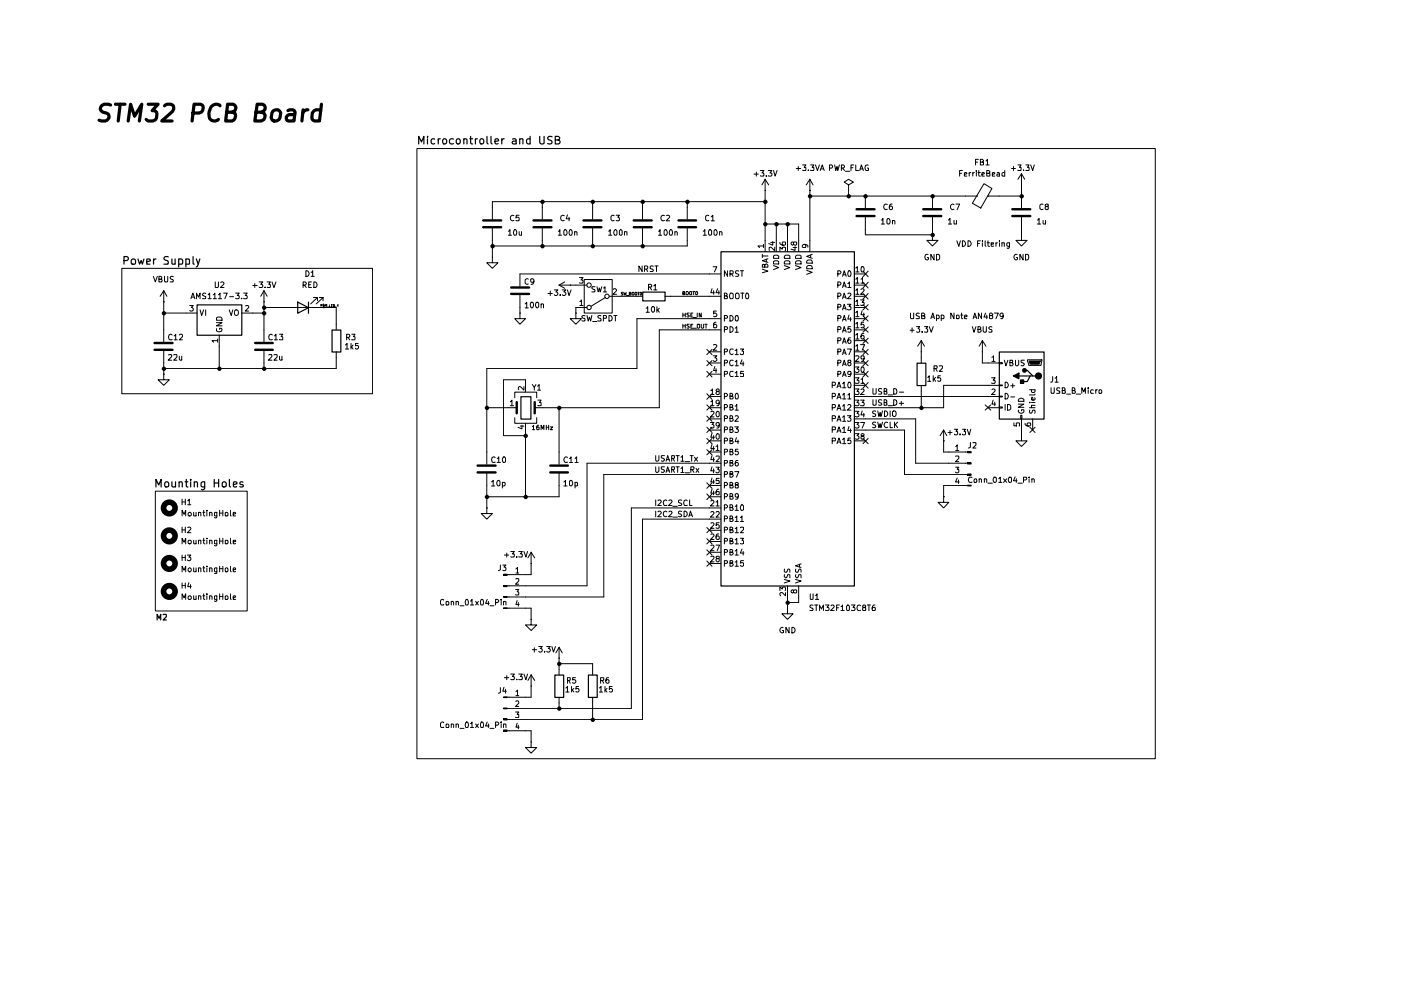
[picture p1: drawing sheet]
<svg xmlns="http://www.w3.org/2000/svg" width="297mm" height="210mm" viewBox="0 0 297 210" stroke-linecap="round" stroke-linejoin="round" font-family="sans-serif">
<g fill="none" stroke="#000" stroke-width=".21">
<path d="M88.4 31.5h156.5v129.4h-156.5zM159.9 36.9h.9M160.4 36.5v.8M161.2 36.2h.8l-.5 .5h.4l.1 .1-.1 .5h-.7M162.2 38v15.3M162.2 38l-.7 1.2M162.2 38l.8 1.2M162.5 37.3h.1M162.9 36.2h.8l-.5 .5 .5 .1v.4l-.2 .1h-.6M164 36.2l.3 1.1 .5-1.1M168.8 35.7h1M169.2 35.3v.9"/>
<path d="M170.2 35h.7l-.4 .5 .4 .1v.5h-.7M171.4 36.1v.1M171.7 38v15.3M171.7 38l-.8 1.2M171.7 38l.7 1.2M171.9 35h.7l-.4 .5 .4 .1v.5h-.7M172.9 35l.4 1.2 .4-1.2M173.9 36.2l.4-1.2 .5 1.2M174.1 35.8h.5M175.9 35.6h.5v-.5l-.5-.1v1.2M177 35l.2 1.2 .3-.9 .1 .9 .4-1.2M178.4 35.6h.4l.3-.4-.3-.2h-.4v1.2"/>
<path d="M178.6 35.6l.5 .6M179.2 36.3h1M179.9 39.2l1-.6-1-.6-.9 .6 .9 .6v1.2M180.4 35.6h.4M181 35h-.6v1.2M181.4 35v1.2h.6M182.3 36.2l.3-1.2 .4 1.2M182.4 35.8h.6M184.1 35.1l-.1-.1a.66 .66 0 0 0-.6 .4 .66 .66 0 0 0 .2 .8l.5-.1v-.5h-.2M203.5 36.7h.4M204 36.2h-.5v1.1M204.5 37l.5-.2v-.1h-.5v.6h.5"/>
<path d="M205.5 36.6v.7M205.8 36.6l-.3 .2M206.2 36.6v.7M206.6 36.6l-.4 .2M206.8 34.4h.5M207 36.2v.1M207 36.6v.7M207.3 36.6h.6M207.4 33.8h-.6v1.2M207.5 36.2v1l.1 .1h.3M207.9 34.4l.5-.1 .1-.3-.2-.2h-.4v1.2h.5l.1-.5-.2-.1M208.2 37l.5-.2v-.1h-.5v.6h.5"/>
<path d="M208.6 38.9l1.7 1.1-2.4 4.1-1.7-1zM209 34.1l.4-.3v1.2M209 35h.7M209.2 36.7h.6l.1-.3-.3-.2h-.4v1.1h.6l.1-.5-.3-.1M210.4 37l.5-.2v-.1h-.5v.6h.5M211.4 36.7l.4-.1 .1 .1v.6h-.5l-.1-.2 .2-.2 .4-.1M213 36.2v1.1h-.5l-.1-.5a.36 .36 0 0 1 .6-.1M214.5 35.7h.8M214.9 35.3v.9M215.8 35h.7l-.3 .5 .3 .1v.5h-.7M216.6 39.2h.1M216.6 36.8l-.8 1.2"/>
<path d="M216.6 36.8v7.3M216.6 36.8l.7 1.2M217 36.1v.1M217.5 35h.7l-.4 .5 .4 .1v.5h-.7M218.5 35l.4 1.2 .4-1.2M25.8 56.9h53.2v26.6h-53.2zM32.5 58.6l.4 1.2 .5-1.2M33.7 59.2l.6-.1v-.3l-.2-.2h-.4v1.2h.6l.1-.4-.3-.2M34.9 58.6l.1 1.2h.5l.1-.2v-1M36.7 58.7l-.4-.1-.2 .2 .1 .3 .5 .2v.5h-.6M45.6 59.8l.1 1.2h.4l.2-.2v-1M46.8 59.9l.4-.1 .3 .3-.8 .9h.8"/>
<path d="M54.9 59.8h.8l-.4 .5 .4 .2v.3l-.2 .2-.6-.1M56.6 59.8h.7l-.3 .5 .3 .1v.5h-.7M57.7 59.8l.4 1.2 .4-1.2M64.9 57.4a.66 .66 0 0 1 .6 .4 .66 .66 0 0 1-.2 .8h-.4zM66 57.7l.3-.3v1.2M66 58.6h.6M66 59.8h-.6v1.2h.6M66.5 59.8a.66 .66 0 0 1 .7 .4 .66 .66 0 0 1-.2 .8h-.5zM104.4 54.5v1.2h1.2l-1.2 1.2-1.2-1.2h1.2M104.4 54.5h.1M104.4 48.4v6.1M107.8 49l.3-.3v1.2"/>
<path d="M107.8 49.9h.7M109 45.7a.55 .55 0 0 0-.8 .5 .55 .55 0 0 0 .8 .5M109.1 48.7a.75 .75 0 0 1 .3 1.2h-.3l-.2-.5 .1-.5zM110.1 49.1l.1 .8 .4-.1M110.1 45.6h-.6l-.1 .6 .2-.1h.3l.2 .1v.5h-.7M110.6 49.1v.8M112 59.2a.45 .45 0 0 0-.7 .2v.6a.45 .45 0 0 0 .7 .2M113.2 59.6l-.3 .3-.4-.2v-.5l.4-.1a.73 .73 0 0 1 0 1.2h-.3M115 42.8v3.7M115 48.4v3.8M118.4 49h.1l.2-.3v1.2M118.4 49.9h.6"/>
<path d="M119.6 45.7l-.2-.1a.6 .6 0 0 0-.5 .6 .6 .6 0 0 0 .5 .6l.2-.1M119.7 59.8l-1.2 .7M119.8 48.7a.71 .71 0 0 1 .3 1.2h-.4l-.2-.2v-.8zM120.3 45.6l-.2 .8h.7M120.6 46.1v.7M120.9 48.7a.75 .75 0 0 1 .3 1.2h-.4l-.2-.5 .1-.5zM121.8 49.2l.4-.1 .1 .2v.6M121.8 49.1v.8M122.9 58.8h.7l-.4 .6h.3l.1 .1-.1 .5-.6-.1M123.9 59.3h5.9v7.1h-5.9zM125.6 42.8v3.7M125.6 48.4v3.8"/>
<path d="M129 49l.4-.3v1.2M129 49.9h.7M130.2 45.7l-.3-.1-.4 .3v.7l.4 .2 .3-.1M130.3 48.8l.3-.1 .2 .2v.8l-.2 .2h-.3l-.2-.5zM130.6 45.6h.7l-.3 .5 .3 .1v.5h-.7M131.6 48.7l.3 .2v.8l-.2 .2-.4-.2v-.8zM132.4 49.2h.5v.7M132.4 49.1v.8M136.1 56.4v1.2l-.6-1.2v1.2M136.2 42.8v3.7M136.2 48.4v3.8M136.7 57.1h.5l.1-.2v-.3l-.1-.2h-.5v1.2"/>
<path d="M137 57.1l.3 .5M138.5 56.5l-.5-.1-.2 .2v.3l.7 .3-.2 .4h-.5M138.9 56.4h.6M139.2 56.4v1.2M139.6 49h.2l.2-.3v1.2M139.6 49.9h.7M140.9 45.7l-.3-.1a.6 .6 0 0 0-.5 .6 .6 .6 0 0 0 .5 .6l.3-.1M141.1 48.7a.71 .71 0 0 1 .2 1.2h-.3l-.2-.2v-.8zM141.3 45.7l.4-.1 .3 .4-.8 .8h.8M142.2 48.7a.75 .75 0 0 1 .2 1.2h-.3l-.2-.5 .1-.5zM143.1 49.2l.3-.1 .2 .2v.6M143.1 49.1v.8"/>
<path d="M145.7 42.8v3.7M145.7 48.4v3.8h-41.3M149.1 49l.3-.3v1.2M149.1 49.9h.7M150.3 45.7a.45 .45 0 0 0-.7 .2v.7a.45 .45 0 0 0 .7 .1M150.4 48.8l.2-.1 .3 .2v.8l-.2 .2h-.3l-.2-.5zM150.8 46l.3-.4v1.2M150.8 46.8h.7M151.2 56.6h.8l-.5 1.1M151.6 48.7a.71 .71 0 0 1 .3 1.2h-.3l-.2-.2v-.8zM152.6 49.2l.3-.1 .2 .2v.6M152.6 49.1v.8"/>
<path d="M152.8 58.1h-42.6v2.6M154.3 57.4v1.2l-.7-1.2v1.2M154.8 58.1h.5l.1-.2v-.3l-.1-.2h-.5v1.2M155.1 58.1l.3 .5M156.6 57.5l-.5-.1-.1 .2v.3l.6 .4-.1 .3h-.5M157 57.4h.6M157.3 57.4v1.2M161.6 57.1l1.2 .4-1.2 .3M161.6 53.9v.7M161.6 54.3h1.2M161.9 52.2h-1.2l.3 .3M161.9 51.8v.7"/>
<path d="M162.1 56.3l.3-.3 .4 .2v.4h-1.2v-.5h.5v.5M162.2 40.4h.1M162.2 47.5h7.1v5.8M162.2 42.8h-57.8v3.7M162.5 54.9v.6M162.8 54.9l-1.2 .4 1.2 .3M163.4 51.4h.9M163.8 51.2v.8l-.8-.4M164 56.3l1.1 .4-1.1 .4M164 55.5l.3-.2h.5l.3 .2v.5h-1.1zM164 54.3l.3-.2h.5l.3 .2v.5h-1.1zM164.3 52.4v.8l-.9-.8-.3 .1 .1 .6"/>
<path d="M164.6 47.5v5.8M165.4 53.2v-.8l.5 .4v-.3h.6v.7M165.4 51.4l.1 .4 .9 .2 .1-.2v-.5l-.6 .1v.4l.1 .2M166.3 56.3l1.2 .4-1.2 .4M166.4 55.5l.2-.2h.6l.3 .2v.5h-1.2zM166.5 54.2l.7-.1 .3 .2v.5h-1.2zM167 47.5v5.8M168.1 52.5h.8M168.2 51.5l.2-.2 .5 .1v.4l-.2 .2h-.2l-.3-.3-.1-.4-.4 .2v.2l.3 .3 .2-.3M168.6 52.3v.8l-.9-.3M168.7 56.3l1.1 .4-1.1 .4M168.7 55.5l.3-.2h.6l.2 .2v.5h-1.1z"/>
<path d="M168.8 54.2l.8-.1 .2 .2v.5h-1.1zM170.6 51.8l.3 .3-.1 .4h-.5l-.2-.4a.81 .81 0 0 1 1.2 0v.3M171 57.3l1.2 .4-1.2 .5M171.1 55.3l.3-.2h.6l.2 .4v.3h-1.2zM171.2 56.4l.8-.1 .2 .3v.4h-1.2zM171.7 40.4h.1M171.7 41.6h35.4M171.9 54.1v.5M172.2 53.9l-1.2 .5 1.2 .4M177.6 58.1h.5l.2-.4-.2-.3h-.5v1.2M178.6 58.6l.4-1.2 .4 1.2M178.7 58.3h.6"/>
<path d="M179.9 40.4h.1M179.9 40.4v1.2M180 57.4a.75 .75 0 0 1 .3 1.2h-.4l-.2-.4 .1-.6zM181.1 58.1h2.4M181.4 56.8l.4-.2v1.1M181.4 59.2l.4-.4v1.2M181.4 57.7h.7M182.5 59.2l.4-.4v1.2M182.6 56.6h.1a.6 .6 0 0 1 .6 .4 .6 .6 0 0 1-.3 .7l-.4-.1zM183 57.5l1.1 1.2M183 59.9l1.1 1.1M183.5 41.6v2.5"/>
<path d="M183.5 46.1v3.7h14.2M184.1 57.5l-1.1 1.2M184.1 59.9l-1.1 1.1M186.9 46.7h.1l.2-.4v1.2M186.9 47.5h.6M188 46.6l.3-.3a.71 .71 0 0 1 .3 1.2h-.4l-.2-.2zM188.1 43.3h-.2a.6 .6 0 0 0-.5 .6 .6 .6 0 0 0 .5 .5h.2M189.1 43.3h-.4l-.1 .9a.35 .35 0 0 0 .3 .3 .35 .35 0 0 0 .3-.3v-.3l-.2-.2-.4 .2M189.2 46.8l.4-.1 .1 .2v.6M189.2 46.7v.8M196.8 53.9h-.5a.67 .67 0 0 0-.2 .7 .67 .67 0 0 0 .5 .5l.2-.2v-.3h-.2M197.7 49.8v1.2h1.2l-1.2 1.2-1.2-1.2h1.2"/>
<path d="M197.7 49.8h.1M197.7 41.6v2.5M197.7 46.1v3.7M198 53.9v1.2l-.6-1.2v1.2M198.5 53.9h.6l.1 .3v.6l-.3 .3h-.4zM201.1 46.7l.3-.4v1.2M201.1 47.5h.7M202.3 46.7v.8l.5-.1M202.3 43.3a.55 .55 0 0 0-.8 .6 .55 .55 0 0 0 .8 .5M202.7 43.3h.8l-.6 1.1M202.8 46.7v.8M202.9 51.1l.4 1.1 .3-1.1"/>
<path d="M204 51.1h.5l.2 .6a.57 .57 0 0 1-.7 .5zM205.2 51.1l.5 .1 .2 .5a.57 .57 0 0 1-.7 .5zM207.1 41.6h.1M207.3 51.6h.4M207.9 51.1h-.6v1.1M208.3 51.1v.1M208.3 51.5v.7M208.9 51.1v1l.1 .1M209.3 51.5h.5M209.5 41.6h.1M209.5 51.1v1l.3 .1M209.5 41.6h7.1"/>
<path d="M210.1 51.8l.6-.1v-.2h-.6v.7h.6M211.2 51.5v.7M211.5 51.5l-.3 .1M211.9 51.1v.1M211.9 51.5v.7M212.4 51.6l.5-.1v.7M212.4 51.5v.7M214 52.2h-.5l-.1-.6 .2-.1h.4v.9l-.2 .3-.3-.1M215.6 53.9h-.4a.67 .67 0 0 0-.2 .7 .67 .67 0 0 0 .5 .5l.2-.2v-.3h-.2M216.6 49.8v1.2h1.2l-1.2 1.2-1.2-1.2h1.2M216.6 49.8h.1M216.6 46.1v3.7"/>
<path d="M216.9 53.9v1.2l-.7-1.2v1.2M217.4 53.9h.5l.2 .3v.6l-.3 .3h-.4zM220 46.7l.3-.4v1.2M220 47.5h.6M221.1 46.7l.1 .8 .5-.1M221.1 43.3a.45 .45 0 0 0-.6 .2v.7a.45 .45 0 0 0 .6 .2M221.7 46.7v.8M221.8 43.8l-.2-.3 .2-.2h.4v.4a.51 .51 0 0 0-.5 .7h.5v-.5l-.1-.1M34.7 79.3v1.2h1.2l-1.2 1.2-1.2-1.2h1.2M34.7 79.3h.1M34.7 64h.1M34.7 66.4h7"/>
<path d="M34.7 61.6l-.7 1.2M34.7 61.6v10.9M34.7 74.4v4.9M34.7 61.6l.7 1.2M35.7 75.3l.6-.1 .1 .3-.8 .9h.8M36.5 71l-.3-.1a.67 .67 0 0 0-.5 .5 .67 .67 0 0 0 .3 .7l.5-.1M36.8 75.3h.7v.4l-.7 .7h.7M36.9 71.2l.4-.3v1.2M36.9 72.1h.7M38 75.5v.7l.2 .2 .3-.2M38 71l.2-.1h.3l.2 .1v.4l-.7 .7h.7M38.5 75.5v.9"/>
<path d="M40.2 64.8h.8l-.4 .4 .4 .2-.1 .5h-.7M40.5 63.3l.4-1.2 .4 1.2M40.6 63h.5M41.7 63.3v-1.2l.4 .9 .3-.9v1.2M42.4 65.7l.4 1.2 .4-1.2M43.6 62.2l-.4-.1-.3 .3 .1 .3 .6 .2v.3l-.7 .1M43.6 65.7v1.2M44.1 62.5l.3-.4v1.2M44.1 63.3h.7M45.2 62.5l.4-.4v1.2M45.2 63.3h.7M45.9 69.7v.4a.67 .67 0 0 0 .7 .3 .67 .67 0 0 0 .5-.6l-.2-.2h-.3v.2"/>
<path d="M45.9 68.4h1.2l-1.2 .7h1.2M45.9 67.4l.2-.2h.6l.4 .4v.3h-1.2zM46.1 72.2h-1.1l.3 .4M46.1 71.9v.7M46.3 62.5h.2l.2-.4v1.2M46.3 63.3h.7M46.5 71v7.1M47.4 62.1h.8l-.5 1.2M48.6 65.7l.4 1.2 .4-1.2M48.7 62.9h.8M49.9 65.8l.1-.1a.6 .6 0 0 1 .6 .6 .6 .6 0 0 1-.6 .6l-.3-.4zM50 62.1h.7l-.4 .6h.3l.1 .1-.1 .5-.6-.1"/>
<path d="M51.2 63.2v.1M51.2 66.4h4.8M51.6 62.1h.8l-.4 .6h.3v.6l-.7-.1M52.1 64.9l.4-.1 .2 .3-.7 .9h.7M53.6 60.5h.9M54 60.1v.9M56 64h.1M56 65.2h15.3v4.7M56 61.6l-.7 1.2M56 61.6v10.9M56 74.4v3.7M56 61.6l.6 1.2"/>
<path d="M56.2 60.9v.1M57 75.3l.6-.1 .1 .3-.8 .9h.8M57.7 71l-.2-.1a.67 .67 0 0 0-.5 .5 .67 .67 0 0 0 .2 .7l.5-.1M58.1 75.3h.7v.4l-.7 .7h.7M58.2 71.2l.3-.3v1.2M58.2 72.1h.6M59.3 75.5v.7l.1 .2 .4-.2M59.3 70.9h.6l-.3 .5 .3 .1v.5h-.6M59.8 75.5v.9M64.3 60.5l.6-.1v-.5l-.6-.1v1.2M64.5 60.5l.4 .5M65.4 60.4h.5"/>
<path d="M67.3 63.8v-.7h-.8h.8l-1.4 1.3M68 64.8l.3-.1v-.1h-.3v.4M68.5 64.6v.4l.1-.4 .1 .4 .1-.4M68.5 63.8v-.7h-.8h.8l-1.4 1.3M69 64.8l.3-.2h-.3v.4M69.1 64.8l.2 .2M69.4 65.1h.3M69.8 64.6v.4h.3M70.2 64.8h.2M70.5 64.6h-.3v.4h.3M70.7 64.6h.2v.4h-.2zM71 65.1h.3"/>
<path d="M71.3 74.6v3.5h-36.6M71.5 64.6v.4M71.6 64.7l.2 .3M71.8 64.6l-.3 .2M73.2 73.2l.4-.4v1.2M73.2 74h.7M73.5 71.5h.6v-.5l-.6-.1v1.2M73.7 71.5l.5 .6M74.4 72.8v1.2M74.5 73.5l.3 .5M74.6 70.9h.7l-.4 .5 .4 .1v.5h-.7M74.8 73.2l-.4 .5"/>
<path d="M75.9 72.8h-.5v.5h.5l.1 .4-.2 .3-.4-.2M110.2 66.4v1.2h1.2l-1.2 1.1-1.1-1.1h1.1M110.2 66.4h.1M110.2 62.6v3.8M111.3 64.4l.4-.3v1.2M111.3 65.3h.7M112.5 64.2l.1-.1a.59 .59 0 0 1 .6 .4 .59 .59 0 0 1-.2 .6l-.1 .2-.4-.2zM113.7 64.1h.3l.2 .2v.7l-.2 .3a.71 .71 0 0 1-.3-1.2zM114.7 64.6l.2-.2 .3 .1v.8M114.7 64.4v.9M116.2 62.2h.9M116.7 61.7v1"/>
<path d="M117.5 61.5h.8l-.4 .4 .4 .2v.3l-.3 .3h-.3l-.2-.2M118.5 60.5h6M118.5 60.5l1.2 .6M118.8 62.5v.2M119.2 61.5h.8l-.5 .4 .5 .2v.3l-.3 .3h-.3l-.2-.2M120.3 61.5l.3 1.2 .5-1.2M120.9 60.5h.1M122.1 66.4v1.2h1.2l-1.2 1.1-1.2-1.1h1.2M122.1 66.4h.1M122.9 63.9l.4-.3v1.2M122.9 64.8h.7M124 67l-.4-.1-.2 .2 .2 .4 .4 .1v.4h-.6"/>
<path d="M124.5 66.9l.2 1.2 .3-.9 .2 .9 .3-1.2M124.5 65.2h-2.4v1.2M125.6 68.2h1M126.2 60.8h-.6l-.1 .2 .1 .2 .5 .2v.5h-.6M126.6 60.8l.2 1.1 .3-.9 .2 .9 .3-1.1M127.4 67l-.4-.1-.3 .2 .3 .4 .4 .1v.4h-.7M127.9 67.5h.6v-.5l-.6-.1v1.2M127.9 61l.4-.2v1.1M127.9 61.9h.7M128.4 63.1l-3.1 1.8M129.1 66.9l.6 .2 .1 .3-.1 .5-.3 .2h-.3zM129.2 62.8h7"/>
<path d="M130 61.4l.5-.2 .2 .4-.7 .8h.7M130.1 66.9h.7M130.5 66.9v1.2M132.1 62l-.4 .1v.1l.4 .1-.1 .3h-.3M132.2 62l.2 .6 .1-.5 .2 .5 .1-.6M132.8 62.7h.5M133.4 62.2h.4v-.1l-.4-.1v.6h.4l-.1-.4M134 62.1l.4-.1v.6l-.4-.1zM134.7 62h.3v.1v.5h-.3l-.1-.2zM135.2 62h.4M135.4 62v.6M135.8 62h.2l.1 .2-.1 .4-.3-.1z"/>
<path d="M137 65.4l.3-.4v1.2M137 66.2h.7M137.5 60.9h.6v-.5l-.6-.1v1.2M137.8 60.9l.4 .6M138.3 65h.3l.2 .2v.8l-.3 .2a.71 .71 0 0 1-.2-1.2zM138.6 60.6l.3-.3v1.2M138.6 61.5h.7M139.3 65v1.2M139.4 65.7l.4 .5M139.8 65.4l-.5 .5M141 62.8h11.8M144.8 62.1h.3v-.3h-.3v.7l.4-.1-.2-.3"/>
<path d="M144.8 66.4v.8M144.8 68.7v.9M144.8 69.1h.5M144.8 66.8h.5M145.3 66.4v.8M145.3 68.7v.9M145.5 61.9h.4l.1 .4-.2 .2-.3-.1zM146.1 68.7h-.4l-.1 .2 .4 .3 .1 .2-.1 .2-.4-.1M146.1 66.4h-.4l-.1 .1 .2 .3h.2l.1 .3-.1 .1-.4-.1M146.3 61.8l.3 .1v.6l-.4-.1zM146.5 69.1h.2M146.5 66.8h.2"/>
<path d="M146.9 68.7h-.4v.9h.4M146.9 66.4h-.4v.8h.4M146.9 61.8h.4M147 69.6h.7M147 67.3h.7M147.1 61.8v.7M147.6 61.8h.2v.7l-.3-.1zM147.8 68.8h.5v.6l-.1 .2-.4-.2zM147.8 66.4v.8M148.7 68.7v.7l.1 .2 .4-.1v-.8M148.7 66.4v.8l-.4-.8v.8M149.4 68.7h.5"/>
<path d="M149.7 68.7v.9M149.9 74.1l1.1 1.1M149.9 76.5l1.1 1.1M149.9 78.7l1.1 1.2M150.5 74.6h2.3M150.5 77h2.3M150.5 79.3h2.3M151 61.2l-.3 .9h.8M151 74.1l-1.1 1.1M151 76.5l-1.1 1.1M151 78.7l-1.1 1.2M151.2 75.4h.8l-.4 .5h.3l.1 .5-.3 .2h-.3l-.2-.1"/>
<path d="M151.3 73.2l.5-.1 .2 .3-.8 .9h.8M151.3 61.6v.8M151.6 77.7l-.3 .9h.7M151.8 68.3l-.5 .3v.8h.6l.1-.4-.3-.3h-.2l-.2 .3M151.8 78.1v.9M151.9 66h-.6v.5l.4-.1 .3 .2-.1 .5h-.6M152.1 61.2l-.3 .9h.8M152.4 61.6v.8M152.8 67.6h-17.8v10.5h-31.8v20.4M152.8 69.9h-13v16.5h-26.4M153.6 74.6l.6-.1 .1-.3-.2-.2h-.5v1.2M153.6 77l.6-.1 .1-.4-.2-.1h-.5v1.2"/>
<path d="M153.6 79.3l.6-.1 .1-.3-.2-.2h-.5v1.1M153.6 62.7h.5v-.5l-.5-.1v1.2h.5l.2-.3-.4-.3M153.6 67.5h.5l.2-.2-.1-.3-.6-.1v1.2M153.6 69.8h.5l.2-.1-.1-.4h-.6v1.1M154.8 66.9a.6 .6 0 0 1 .7 .6 .6 .6 0 0 1-.7 .6zM154.8 69.3a.6 .6 0 0 1 .7 .5 .6 .6 0 0 1-.7 .6zM154.9 62.1l.5 .2v.9l-.1 .1h-.4a.86 .86 0 0 1 0-1.2zM155.4 74.1l-.5-.1a.67 .67 0 0 0-.2 .7 .67 .67 0 0 0 .5 .5l.2-.2M155.4 76.5l-.5-.1a.67 .67 0 0 0-.2 .6 .67 .67 0 0 0 .5 .6l.2-.2M155.4 78.8l-.5-.1-.2 .5 .2 .6h.5M155.9 74.3l.3-.3v1.2M155.9 76.7l.3-.3v1.2"/>
<path d="M155.9 79.1l.3-.4v1.1M155.9 69.6l.3-.3v1.1M155.9 75.2h.6M155.9 77.6h.6M155.9 79.8h.6M155.9 70.4h.6M156 62.3l.5-.2a.86 .86 0 0 1 0 1.2h-.4l-.1-.1zM156 67l.3-.1a.78 .78 0 0 1 0 1.2l-.3-.1zM157 74h.6l-.3 .4 .3 .1v.5l-.1 .2h-.4l-.1-.2M157.1 62.1h.6M157.3 76.3l-.3 .8h.7M157.4 62.1v1.2"/>
<path d="M157.6 76.7v.9M157.6 78.7h-.5l-.1 .5h.6v.6h-.6M158.3 62.1a.75 .75 0 0 1 .3 1.2h-.4l-.1-.4 .1-.6zM177.6 60.5h.5l.2-.5-.2-.2h-.5v1.2M177.6 62.8h.5l.2-.4-.2-.3h-.5v1.2M177.6 65.1h.5l.2-.2-.1-.3-.6-.1v1.2M177.6 67.5h.5l.2-.2-.1-.3-.6-.1v1.2M177.6 69.8h.5l.2-.1-.1-.4h-.6v1.1M177.6 72.2l.6-.1 .1-.3-.2-.2h-.5v1.2M177.6 74.6l.6-.1 .1-.3-.2-.2h-.5v1.2M177.6 77l.6-.1 .1-.4-.2-.1h-.5v1.2M177.6 79.3l.6-.1 .1-.3-.2-.2h-.5v1.1"/>
<path d="M178.6 61l.4-1.2 .4 1.2M178.6 63.3l.4-1.2 .4 1.2M178.6 65.7l.4-1.2 .4 1.2M178.6 68.1l.4-1.2 .4 1.2M178.6 70.4l.4-1.1 .4 1.1M178.6 72.8l.4-1.2 .4 1.2M178.6 75.2l.4-1.2 .4 1.2M178.6 77.6l.4-1.2 .4 1.2M178.6 79.8l.4-1.1 .4 1.1M178.7 60.6h.6M178.7 63h.6M178.7 65.4h.6"/>
<path d="M178.7 67.7h.6M178.7 70.1h.6M178.7 72.5h.6M178.7 74.8h.6M178.7 77.2h.6M178.7 79.5h.6M179.7 64.5h.7l-.4 .4 .3 .1v.6h-.6M179.7 74h.8l-.5 1.2M179.7 60.1l.4-.3v1.2M179.7 62.3l.5-.2 .2 .4-.7 .8h.7M179.7 61h.7M180 66.8l-.3 .8h.8"/>
<path d="M180 76.9l-.3-.3 .1-.2h.5v.4l-.5 .1-.1 .1v.3l.3 .3 .4-.3-.1-.4h-.1M180.3 69.3h-.5l-.1 .5 .2-.1 .4 .1v.6h-.6M180.3 71.6h-.3l-.2 .3v.8h.5l.1-.4a.35 .35 0 0 0-.3-.3 .35 .35 0 0 0-.4 .3M180.3 67.3v.8M180.4 79.2l-.2 .2-.4-.1v-.6h.5l.1 .2-.1 .9h-.5M181.1 60.5h2.4M181.1 62.8h2.4M181.1 65.2h2.4M181.1 67.6h2.4M181.1 69.9h2.4M181.1 72.2h2.4M181.1 74.6h2.4"/>
<path d="M181.1 77h2.4M181.1 79.3h2.4M181.4 77.8h.7l-.4 .4 .3 .1 .1 .4-.2 .3h-.4l-.1-.2M181.4 61.6l.4-.4v1.2M181.4 63.9l.4-.3v1.2M181.4 66.3l.4-.3v1.1M181.4 68.7l.4-.4v1.2M181.4 71l.4-.3v1.2M181.4 73.4l.4-.3v1.2M181.4 75.5l.5-.1 .2 .4-.7 .8h.7M181.4 60h.7M181.4 62.4h.7"/>
<path d="M181.4 64.8h.7M181.4 67.1h.7M181.4 69.5h.7M181.4 71.9h.7M181.4 74.3h.7M182.5 63.6h.7l-.4 .5h.3v.6h-.6M182.5 73.1h.8l-.5 1.2M182.5 61.4l.5-.2 .2 .4-.7 .8h.7M182.5 60h.7M182.6 77.9l.1-.1a.59 .59 0 0 1 .6 .4 .59 .59 0 0 1-.2 .6l-.1 .2-.4-.2zM182.8 65.9l-.3 .8h.8M183 78.7l1.1 1.2"/>
<path d="M183 76.5l1.1 1.1M183 69.3l1.1 1.1M183 74.1l1.1 1.1M183 71.7l1.1 1.1M183 67l1.1 1.1M183 64.6l1.1 1.1M183 62.2l1.1 1.2M183.1 68.3h-.5l-.1 .6 .2-.2 .4 .1v.6h-.6M183.1 70.7l-.4 .1-.2 .8a.35 .35 0 0 0 .4 .3 .35 .35 0 0 0 .3-.3v-.2l-.2-.3-.5 .3M183.1 66.4v.7M183.2 75.9l-.1 .2h-.5l-.1-.2 .1-.5 .5 .1a.85 .85 0 0 1-.2 1.1h-.3M184.1 78.7l-1.1 1.2"/>
<path d="M184.1 76.5l-1.1 1.1M184.1 69.3l-1.1 1.1M184.1 74.1l-1.1 1.1M184.1 71.7l-1.1 1.1M184.1 67l-1.1 1.1M184.1 64.6l-1.1 1.1M184.1 62.2l-1.1 1.2M193 70h.8M193 66.4v1l.2 .2 .5-.1v-1.1M193.4 69.5v.9M194.3 69.3h.7l-.4 .4 .4 .1v.6h-.7M194.9 66.5l-.4-.1-.3 .2 .1 .3 .6 .2v.4l-.7 .1"/>
<path d="M195.3 74.6h.1M195.3 72.2l-.7 1.2M195.3 72.2v4.8M195.3 72.2l.7 1.2M195.4 67l.6-.1 .1-.3-.3-.2h-.4v1.2h.6l.1-.5-.3-.1M195.5 70.4h.1M196 69.3h.7l-.4 .4 .4 .1v.6h-.7M197 69.3l.4 1.1 .5-1.1M197.4 67.6l.4-1.2 .3 1.2M197.4 67.2h.6M197.9 79.7v1.2M198 78.1h.6v-.5h-.6v1.1"/>
<path d="M198.4 78.1l.3 .6M198.5 66.9l.4-.1 .2 .3v.3l-.1 .2h-.5M198.5 66.8v1.2M199.1 77.6h.7v.5l-.7 .6h.7M199.4 79.7h-.5l-.1 .5h.6v.6l-.4 .1-.2-.2M199.6 66.9a.36 .36 0 0 1 .6 .2l-.1 .5h-.5M199.6 66.8v1.2M202.3 66.4v1.2l-.7-1.2v1.2M202.8 66.9h.5v.7l-.5-.1zM203.7 66.8h.4M203.9 66.4v1l.2 .2M204.5 67.2l.6-.1-.2-.3-.4 .2v.4l.1 .2h.4"/>
<path d="M206.2 69.3l.3 1.1 .4-1.1M206.3 67.6l.4-1.2 .4 1.2M206.4 67.2h.5M207.3 69.8h.6v-.5h-.6v1.1h.5l.2-.4-.3-.2M208.1 66.4v1.2l-.7-1.2v1.2M208.3 74.6h.1M208.3 72.2v4.8h3.5M208.3 72.2l-.7 1.2M208.3 72.2l.7 1.2M208.4 69.3v.9l.3 .2h.4v-1.1M209 66.4l-.4 .8h.8M209.2 66.8v.8"/>
<path d="M210 66.9l-.2-.1 .2-.4h.2l.3 .2-.2 .3h-.3l-.2 .2 .1 .5h.4l.2-.2v-.3l-.3-.2M210.3 75.8l.4-.4v1.2M210.3 69.3h-.4l-.3 .2 .3 .3 .4 .2v.4h-.7M210.3 76.6h.7M210.8 66.4h.9l-.5 1.2M211.8 76.9h.7v.2h-.7zM212.7 66.9v.2h-.4l-.3-.2v-.3l.3-.2 .4 .1v.8l-.2 .3h-.3M212.9 76.4l.4 1.2 .4-1.2M214.1 76.9h.5v-.5h-.5v1.2h.4l.3-.5-.3-.2M215.3 76.4v1l.2 .2h.2l.3-.3v-.9M217.2 76.4l-.7 .1v.3l.7 .4-.3 .4-.4-.1M217.8 76.3h3.1l-.2 1.2h-2.6z"/>
<path d="M218.2 76.5h2.4l-.3 .7h-1.9zM223.2 79.8v.9l-.2 .3h-.2M103.2 86.4h6.4M105 97l-.3-.1a.67 .67 0 0 0-.5 .5 .67 .67 0 0 0 .3 .6h.5M105.4 97.2l.3-.3v1.1M105.4 98h.7M106.7 96.9h.2l.3 .2v.8l-.2 .1h-.3l-.2-.4zM108.2 85.2l.3-.4v1.2M108.2 86h.7M109.1 88.6v1.1h4.7v-1.1M109.1 84.3v-1.2h4.7v1.2M110.3 90.3h.8"/>
<path d="M110.7 90.2v.7l-.9-.3M111.1 82v.7l-.9-.7-.3 .2 .1 .4M111.4 83.1v-2.6h-4.6v11.9h4.6M111.4 89.7v15.6M112.9 90.4l.2-.2v.9M112.9 81.5l.4 .6 .3-.6M112.9 91.1h.5M113.3 82.1v.6M114 81.9l.3-.4v1.2M114 82.7h.6M114 84.8h.7l-.3 .5 .3 .1v.5h-.7M114.2 90.2l-.3 .1-.1 .7h.5v-.4l-.3-.1-.2 .2"/>
<path d="M114.7 91.1v-.9l.4 .6 .2-.6v.9M115.8 90.2v.9M115.8 90.6h.5M116.3 90.2v.9M116.7 90.5h.5l-.5 .6h.5M118.5 86.4v12.1M120.3 97l-.2-.1a.67 .67 0 0 0-.6 .5 .67 .67 0 0 0 .3 .6h.5M120.7 97.2h.2l.2-.3v1.1M120.7 98h.7M121.9 97.2l.4-.3v1.1M121.9 98h.7M139 99v1l.2 .2h.2l.3-.3v-.9"/>
<path d="M139 96.6v1l.2 .2h.2l.3-.3v-.9M140.9 99l-.7 .1v.3l.7 .4-.3 .4-.4-.1M140.9 96.6l-.7 .1v.3l.7 .5-.3 .3-.4-.1M141.2 97.8l.4-1.2 .4 1.2M141.3 99.8h.6M141.3 97.5h.6M142.4 99.6l.6-.1v-.4l-.6-.1v1.2M142.4 97.2l.6-.1v-.4l-.6-.1v1.2M142.7 99.6l.3 .6M142.7 97.2l.3 .6M143.3 99h.7M143.3 96.6h.7"/>
<path d="M143.7 96.6v1.2M143.7 99v1.2M144.4 99.3l.3-.3v1.2M144.4 96.9l.3-.3v1.2M144.4 97.8h.6M145.3 97.9h.9M146.3 96.6h.7M146.5 99.6l.6-.1v-.5h-.6v1.2M146.6 96.6v1.2M146.7 99.6l.5 .6M147.2 96.9l.7 .9M147.6 99.3l.6 .9"/>
<path d="M147.9 96.9l-.7 .9M148.2 99.3l-.6 .9M149.9 95.3l1.1 1.1M149.9 85.9l1.1 1.1M149.9 83.5l1.1 1.2M149.9 90.6l1.1 1.1M149.9 88.2l1.1 1.1M149.9 93l1.1 1.1M150.5 84.1h2.3M150.5 86.4h2.3M150.5 88.8h2.3M150.5 91.2h2.3"/>
<path d="M150.5 93.5h2.3M150.5 95.8h2.3M150.6 89.6h.8l-.4 .4 .3 .1v.6h-.7M150.7 82.8l.3-.3v1.2M150.7 85.2l.3-.4v1.2M150.7 87.3l.4-.1 .3 .3-.8 .9h.8M150.7 86h.7M150.7 83.7h.7M151 91.9l-.3 .8h.8M151 94.2l-.3 .9h.8M151 96.6l-.3 .9h.8M151 99l-.3 .8h.8"/>
<path d="M151 95.3l-1.1 1.1M151 85.9l-1.1 1.1M151 83.5l-1.1 1.2M151 90.6l-1.1 1.1M151 88.2l-1.1 1.1M151 93l-1.1 1.1M151.3 92.4v.7M151.3 94.7v.8M151.3 97v.9M151.3 99.4v.8M151.8 94.7l.3-.4v1.2M151.8 96.8h.7v.4l-.7 .7h.7"/>
<path d="M151.8 99.1h.7l-.4 .4 .4 .1v.5l-.2 .1h-.3l-.2-.1M151.8 95.5h.7M152 87.3l.2-.1 .3 .3v.6l-.4 .3a.7 .7 0 0 1-.1-1.1zM152 92l.2-.1 .3 .3v.7l-.4 .2a.7 .7 0 0 1-.1-1.1zM152.1 83l-.3-.3 .3-.2h.2l.2 .4-.4 .1-.3 .2 .2 .5 .5-.1v-.5l-.2-.1M152.5 85.3v.2l-.4 .1-.3-.3v-.2l.3-.3 .4 .2v.8l-.2 .2h-.3M152.5 90.1l-.2 .2h-.2l-.3-.2 .1-.4h.6v.8l-.5 .3M152.8 98.2h-28.3v26h-17M153.6 84.1h.4l.3-.4-.3-.3h-.4v1.2M153.6 86.4h.4l.3-.4-.3-.2h-.4v1.2M153.6 88.7h.5l.2-.1-.1-.4-.6-.1v1.2M153.6 91.1h.5l.2-.2-.1-.3-.6-.1v1.2"/>
<path d="M153.6 93.5h.5l.2-.2-.1-.3-.6-.1v1.2M153.6 95.8h.6l.1-.4-.2-.2h-.5v1.2M153.6 98.2l.6-.1 .1-.3-.2-.2h-.5v1.2M154.8 84l.5-.1v-.4l-.5-.1v1.2h.5l.1-.4-.3-.2M154.8 86.4l.5-.1v-.4l-.5-.1v1.2h.4l.2-.4-.3-.2M154.8 88.7l.5-.1v-.4l-.5-.1v1.2h.4l.2-.4-.3-.2M154.8 91.1l.5-.1v-.4l-.5-.1v1.2h.4l.2-.4-.3-.2M154.8 93.5l.5-.1v-.4l-.5-.1v1.2h.4l.2-.5-.3-.1M154.8 95.8h.5v-.6h-.5v1.2h.4l.2-.4-.3-.2M154.8 98.1h.5v-.5h-.5v1.2h.4l.2-.4-.3-.3M155.8 90.5h.7l-.4 .4 .4 .3v.4h-.7M155.8 100h.8l-.5 1.2"/>
<path d="M155.9 86.1l.3-.3v1.2M155.9 88.2l.4-.1 .2 .4-.7 .8h.7M155.9 87h.6M156.1 83.4a.75 .75 0 0 1 .3 1.2h-.4l-.1-.4 .1-.6zM156.1 92.8l-.2 .8h.7M156.5 95.2h-.5l-.1 .6h.6v.6h-.5l-.1-.1M156.5 97.6h-.4l-.1 .3v.8h.5v-.4a.35 .35 0 0 0-.3-.3 .35 .35 0 0 0-.3 .3M156.5 93.3v.8M176.4 81.7h.6l.1-.2v-.3l-.1-.2h-.6v1.2M176.4 84.1h.6l.1-.2v-.3l-.1-.2h-.6v1.2M176.4 86.4h.6l.1-.1v-.4l-.1-.1h-.6v1.2M176.4 88.7h.6l.1-.5-.7-.1v1.2"/>
<path d="M176.4 91.1h.6l.1-.5-.7-.1v1.2M176.4 93.5h.6l.1-.5-.7-.1v1.2M177.5 82.2l.4-1.2 .4 1.2M177.5 84.6l.4-1.2 .4 1.2M177.5 87l.4-1.2 .4 1.2M177.5 89.3l.4-1.2 .4 1.2M177.5 91.7l.4-1.2 .4 1.2M177.5 94.1l.4-1.2 .4 1.2M177.6 81.9h.5M177.6 84.2h.5M177.6 86.6h.5M177.6 89h.5"/>
<path d="M177.6 91.4h.5M177.6 93.7h.5M178.6 81.4l.4-.4v1.2M178.6 83.7l.4-.3v1.2M178.6 86.1l.4-.3v1.2M178.6 88.5l.4-.4v1.2M178.6 90.8l.4-.3v1.2M178.6 93.2l.4-.3v1.2M178.6 87h.7M178.6 82.2h.7M178.6 84.6h.7M178.6 89.3h.7"/>
<path d="M178.6 91.7h.7M178.6 94.1h.7M179.7 88.1h.7l-.4 .5h.3v.6h-.6M179.7 83.7l.4-.3v1.2M179.7 85.9l.5-.1 .2 .3-.7 .9h.7M179.7 84.6h.7M180 81a.75 .75 0 0 1 .3 1.2h-.4l-.2-.4 .1-.6zM180 90.4l-.3 .9h.8M180.3 92.9h-.5l-.1 .6 .2-.2 .4 .1v.6h-.6M180.3 90.9v.8M181.1 84.1h30.7M181.1 88.8h13v9.4h11"/>
<path d="M181.1 81.7h2.4M181.1 91.2h10.7v9.4h13.3M181.1 93.5h2.4M181.4 80.1h.7l-.4 .5 .4 .2v.3l-.2 .2-.5-.1M181.4 82.5h.7l-.4 .5 .4 .1v.4l-.2 .2-.5-.1M181.4 84.8h.7l-.4 .5 .4 .2v.4l-.2 .1-.5-.1M181.4 87.2h.7l-.4 .4 .4 .3-.1 .4h-.6M181.4 89.6h.7l-.4 .4 .4 .3-.1 .4h-.6M181.4 91.9h.7l-.4 .5 .4 .2-.1 .4h-.6M182.5 84.8h.7l-.4 .5h.3l.1 .2-.1 .5-.6-.1M182.5 89.6h.8l-.5 1.2M182.5 80.4l.4-.3v1.2"/>
<path d="M182.5 82.6l.5-.1 .2 .3-.7 .9h.7M182.5 81.3h.7M182.8 87.1l-.3 .9h.8M182.8 92.5l-.3-.3a.35 .35 0 0 1 .4-.3 .35 .35 0 0 1 .3 .3l-.2 .3a.36 .36 0 0 0-.5 .4 .36 .36 0 0 0 .6 .2 .36 .36 0 0 0 0-.6h-.1M183 81.1l1.1 1.2M183 93l1.1 1.1M183.1 87.6v.8M184.1 81.1l-1.1 1.2M184.1 93l-1.1 1.1M185.1 82.4l.1 1.2h.4l.2-.2v-1M185.1 84.8v1.1h.2l.5-.1v-1M185.7 87.2l-.4-.1-.3 .3 .1 .2 .5 .2v.4h-.6"/>
<path d="M185.7 89.6l-.4-.1-.3 .2 .1 .3 .5 .2v.4h-.6M186.1 87.1l.3 1.2 .2-.8 .2 .8 .3-1.2M186.1 89.5l.3 1.2 .2-.9 .2 .9 .3-1.2M186.9 82.5l-.5-.1-.1 .1v.4l.6 .3-.1 .4h-.5M186.9 84.8h-.5l-.1 .1v.4l.5 .1 .1 .4-.2 .1h-.4M187.5 83l.5-.1v-.4l-.5-.1v1.2h.5v-.5l-.2-.1M187.5 85.3h.5v-.5h-.5v1.1h.4h.1v-.5l-.2-.1M187.5 87.1a.6 .6 0 0 1 .7 .6 .6 .6 0 0 1-.7 .6zM188.2 89.6a.55 .55 0 0 0-.8 .5 .55 .55 0 0 0 .8 .5M188.3 83.7h.9M188.3 86h.9M188.7 89.5v1.2h.5"/>
<path d="M188.7 87.1v1.2M189.2 87.3l.5-.2a.65 .65 0 0 1 .3 .7 .65 .65 0 0 1-.5 .5l-.3-.2zM189.5 82.4a.66 .66 0 0 1 .6 .4 .66 .66 0 0 1-.2 .8h-.4zM189.5 84.8l.6 .1 .1 .4-.1 .5-.4 .1h-.2zM189.7 89.5v1.2M189.8 90l.5 .7M190.3 89.5l-.6 .7M190.7 83.1h.9M190.7 85.5h.9M191.1 85.1v.8M195.3 81.7v4.7M196.7 80l.3-.3v1.2"/>
<path d="M196.7 80.9h.7M198 80.3l.4 .6M198.4 80l-.5 .5M200.1 93.5h.1M200.1 91.2v4.6h5M200.1 91.2l-.8 1.2M200.1 91.2l.6 1.2M201 91.7h.8M201.4 91.3v.9M202.4 91h.6l-.3 .4 .3 .1v.5l-.1 .2h-.4l-.1-.2M202.6 94.7l.3-.4v1.2M202.6 96.8h.7v.4l-.7 .7h.7"/>
<path d="M202.6 99.1h.7l-.4 .4 .4 .1v.5l-.2 .1h-.3l-.2-.1M202.6 95.5h.7M203.5 92v.2M204 91h.7l-.3 .4 .3 .1v.5l-.1 .2h-.4l-.2-.2M205.1 91l.4 1.2 .3-1.2M205.1 98.1h.8v.3h-.8zM205.1 95.8h.8v.2h-.8zM205.7 93.8v1l-.4 .2M206.2 93.9h.7v.4l-.7 .7h.7M208.9 85.9l1.2 1.1M209.5 86.4h2.3M210.1 85.9l-1.2 1.1"/>
<path d="M210.2 80.1h.8l-.4 .5h.3l.1 .2-.1 .5-.7-.1M210.3 82.6l.4-.1 .3 .3-.8 .9h.8M210.6 84.8l-.3 .9h.8M210.9 85.3v.7M211.8 86.3h.7v.2h-.7zM211.8 84h.7v.2h-.7zM211.8 81.6h.7v.2h-.7zM211.8 81.7h-11.7v4.7h-19M213.1 83.4a.66 .66 0 0 1 .7 .4 .66 .66 0 0 1-.3 .8h-.4zM213.1 81a.66 .66 0 0 1 .7 .5 .66 .66 0 0 1-.3 .7h-.4zM213.1 85.8v1.2M213.6 85.8l.5 .1 .2 .2v.6l-.3 .3h-.4z"/>
<path d="M214.3 84.2h.8M214.3 81.8h.8M214.7 81.4v.8M215 89.7v.6h.6l-.1-.6h.6v.6M215.9 85.7h1.2l-1.2 .7h1.2M216 87h-.1a.66 .66 0 0 0 .5 .6 .66 .66 0 0 0 .7-.2l-.1-.5h-.4v.2M216 84.7l.4-.3 .4 .1 .3 .2v.4h-1.2zM216.4 88.1h.3v.7h-.3zM216.6 92.4v1.1h1.2l-1.2 1.2-1.2-1.2h1.2M216.6 92.4h.1M216.6 88.8v3.6M217.3 89.7v.3a.73 .73 0 0 0 1.1 .2v-.5h-.5l-.1 .4 .2 .2"/>
<path d="M218.3 85.3h.1M218.3 86.4h1.2M218.3 82.6h1.2M218.4 87l-.1 .4 .2 .2 .4-.2 .1-.4h.4v.6M218.4 90.6l1.1 1.1M218.7 82.6v.5l.2 .1 .5-.1v-.5M218.7 85.3h.8M218.9 88.8v2.4M219.4 84.3l.1 .4-.2 .1h-.6v-.5l.2-.1 .1 .6M219.5 85.9h-.8l.1 .5M219.5 83.6l-.1 .1h-1.1M219.5 90.6l-1.1 1.1"/>
<path d="M222.8 82.2l.1 1.2h.5l.1-.2v-1M223.7 80.2l.3-.4v1.2M223.7 81h.7M224.7 82.3h-.6v.4l.5 .2 .1 .3-.1 .2h-.6M225.2 82.8l.6-.1v-.3l-.2-.2h-.4v1.2h.6l.1-.3-.3-.3M226.1 83.6h.9M227.3 82.8l.5-.1v-.4l-.5-.1v1.2h.5l.2-.3-.3-.3M228.2 83.6h.9M229.4 83.4v-1.2l.4 .9 .3-.9v1.2M230.7 82.2v.2M230.7 82.6v.8M231.8 82.7a.36 .36 0 0 0-.6 .2l.1 .5h.5"/>
<path d="M232.3 82.6v.8M232.7 82.6l-.4 .1v.2M233 82.7h.5v.7l-.5-.1zM32.9 104.1h19.5v25.4h-19.5zM38.6 109.4v-1.2l.4 .9 .4-.9v1.2M38.6 115.3v-1.2l.4 .9 .4-.9v1.2M38.6 105.8v1.2M38.6 111.8v1.1M38.6 117.7v1.2M38.6 106.4h.7M38.6 112.4h.7M38.6 118.2h.7"/>
<path d="M39.3 105.8v1.2M39.3 111.8v1.1M39.3 117.7v1.2M39.7 117.7h.8l-.5 .4 .5 .3-.1 .4-.5 .1-.2-.2M39.8 106.2l.3-.4v1.2M39.8 111.8h.4l.3 .3-.8 .8h.8M39.8 107h.7M39.9 114.7l.1-.1h.4l.2 .1-.1 .5h-.5zM40 108.7h.5l.1 .5-.2 .2h-.4l-.1-.2zM41.1 108.6v.8l.5-.1M41.1 114.6v.6h.5M41.6 108.6v.8"/>
<path d="M41.6 114.6v.7M42.1 108.7h.5v.7M42.1 114.6h.5v.7M42.1 108.6v.8M42.1 114.6v.7M43 108.6h.4M43 114.6h.4M43.2 108.2v1l.2 .2M43.2 114.1v1l.2 .2M43.9 108.2v.2M43.9 114.1v.1M43.9 108.6v.8"/>
<path d="M43.9 114.6v.7M44.4 108.7l.4-.1 .2 .2v.6M44.4 114.6h.5l.1 .7M44.4 108.6v.8M44.4 114.6v.7M46 108.6v1l-.2 .2-.3-.1M46 108.7h-.5v.6l.5 .1M46 115.2h-.5l.1-.6h.4v1l-.2 .1h-.3M46.6 108.2v1.2M46.6 114.1v1.2M46.6 108.8h.6M46.6 114.7h.6"/>
<path d="M47.2 108.2v1.2M47.2 114.1v1.2M47.8 108.7h.5v.7l-.5-.1zM47.8 114.6h.5v.6h-.5zM48.9 108.2v1l.1 .2M48.9 114.1v1l.1 .2M49.4 109.1l.6-.2v-.2h-.6v.7h.6M49.4 114.9l.6-.1v-.2h-.6v.6h.6M103.2 107.7v1.2h1.2l-1.2 1.2-1.2-1.2h1.2M103.2 107.7h.1M103.2 100.3v7.4M104.2 102.2l.4-.3v1.1"/>
<path d="M104.2 103h.7M105.5 101.9h.2l.3 .2v.7l-.3 .2a.7 .7 0 0 1-.2-1.1zM106.1 119.8v1l-.4 .2M106.5 103a.36 .36 0 0 0 .6-.2l-.1-.5h-.5v1.2M106.6 119.8h.7l-.5 .4 .4 .1v.6h-.6M106.9 117.7h1M107.4 117.3v.8M108.3 116.9h.8l-.5 .5h.4l.1 .2-.1 .5-.7-.1M109.6 118v.1M110 116.9h.7l-.4 .5h.4v.2v.5l-.7-.1M111.1 116.9l.4 1.2 .3-1.2M112.6 119.5h.1"/>
<path d="M112.6 117.1v4.7h-5.1M112.6 117.1l.8 1.2M112.6 117.1l-.7 1.2M118.5 100.3v5h-15.3M119.5 102.2l.4-.3v1.1M119.5 103h.7M120.8 101.9h.3a.64 .64 0 0 1 .3 .6 .64 .64 0 0 1-.4 .5l-.3-.2zM121.9 103h.5l-.1-.7h-.4v1.2M139 106v1.2M139 108.4v1.2M139.5 108.5l.5-.1 .2 .3-.8 .9h.8M139.5 106.2l.5-.2 .2 .3-.8 .9h.8"/>
<path d="M141.2 100.2l.4-1.2 .4 1.2M141.4 108.5l-.3-.1a.6 .6 0 0 0-.5 .6 .6 .6 0 0 0 .5 .6l.3-.1M141.4 106.2l-.3-.2a.67 .67 0 0 0-.5 .5 .67 .67 0 0 0 .3 .7l.5-.1M141.8 108.5l.4-.1 .3 .3-.8 .9h.8M141.8 106.2l.4-.2 .3 .3-.8 .9h.8M142.7 109.6h.9M142.7 107.4h.9M144.4 100.2h.6M144.5 108.5l-.5-.1-.2 .1v.3l.7 .4-.2 .4-.5-.1M144.5 106.1l-.5-.1-.2 .2v.3l.7 .3-.1 .4h-.6M145 108.4a.6 .6 0 0 1 .7 .6 .6 .6 0 0 1-.7 .6zM145.3 100.2h.9"/>
<path d="M145.7 106.2l-.2-.2a.67 .67 0 0 0-.6 .5 .67 .67 0 0 0 .3 .7l.5-.1M146 109.6l.4-1.2 .4 1.2M146.1 109.2h.6M146.2 106v1.2h.5M149.9 102.4l1.1 1.1M149.9 116.6l1.1 1.1M149.9 104.7l1.1 1.2M149.9 119l1.1 1.1M149.9 111.8l1.1 1.1M149.9 114.2l1.1 1.1M150.5 112.4h2.3M150.5 114.8h2.3"/>
<path d="M150.5 117.1h2.3M150.5 119.5h2.3M150.5 103h2.3M150.5 105.3h2.3M150.7 106.3l.4-.2 .3 .3-.8 .9h.8M150.7 108.6l.4-.1 .3 .3-.8 .8h.8M150.7 110.9l.4-.1 .3 .4-.8 .8h.8M150.7 113.3l.4-.1 .3 .3-.8 .9h.8M150.7 115.7l.4-.1 .3 .3-.8 .9h.8M150.7 118l.6-.1 .1 .4-.8 .8h.8M151 101.3l-.3 .9h.8M151 103.7l-.3 .9h.8"/>
<path d="M151 102.4l-1.1 1.1M151 116.6l-1.1 1.1M151 104.7l-1.1 1.2M151 119l-1.1 1.1M151 111.8l-1.1 1.1M151 114.2l-1.1 1.1M151.3 101.8v.7M151.3 104.1v.8M151.8 106.4h.2l.1-.3v1.2M151.8 108.6l.2-.1h.3l.2 .1v.4l-.7 .6h.7M151.8 115.6h.8l-.5 1.2M151.8 107.3h.7"/>
<path d="M152.1 118.4l-.3-.3 .2-.2h.4l.1 .4-.7 .3v.3l.3 .2 .4-.1v-.5l-.2-.1M152.4 113.2h-.3a.73 .73 0 0 0 0 1.2l.4-.1v-.5l-.4-.2-.3 .3M152.4 103.7l-.4 .2-.2 .8 .2 .2 .5-.1-.1-.6h-.4l-.2 .2M152.5 110.8h-.6l-.1 .6 .2-.1h.3l.2 .1v.5h-.7M152.5 101.4h-.6l-.1 .5h.7v.5h-.7M152.8 107.7h-18.9v42.5h-26.4M152.8 110.1h-16.6v42.5h-28.7M152.8 100.6h-24.8v26h-20.5M153.6 107.7h.4l.3-.4-.3-.3h-.4v1.2M153.6 110h.5l.2-.4-.3-.2h-.4v1.2M153.6 112.4h.5l.2-.2-.1-.4h-.6v1.1M153.6 114.7h.5l.2-.1-.1-.4-.6-.1v1.2"/>
<path d="M153.6 117.1h.5l.2-.2-.1-.3-.6-.1v1.2M153.6 119.5l.6-.1 .1-.4-.2-.1h-.5v1.2M153.6 100.6l.6-.1 .1-.3-.2-.2h-.5v1.2M153.6 103h.4l.3-.5-.3-.2h-.4v1.2M153.6 105.3h.4l.3-.4-.3-.3h-.4v1.2M154.8 107.6l.5-.1v-.4l-.5-.1v1.2h.5l.1-.3-.3-.3M154.8 110l.5-.1v-.4l-.5-.1v1.2h.4l.2-.4-.3-.2M154.8 112.4l.5-.1v-.5h-.5v1.1h.4l.2-.4-.3-.1M154.8 114.7l.5-.1v-.4l-.5-.1v1.2h.4l.2-.4-.3-.2M154.8 117.1l.5-.1v-.4l-.5-.1v1.2h.4l.2-.4-.3-.2M154.8 119.4h.5v-.5h-.5v1.2h.4l.2-.5-.3-.2M154.8 100.5h.5v-.5h-.5v1.2h.4l.2-.4-.3-.3"/>
<path d="M154.8 102.9l.5-.1v-.4l-.5-.1v1.2h.5l.1-.4-.3-.2M154.8 105.2h.5v-.5l-.5-.1v1.2h.5l.1-.3-.3-.3M155.9 107.4l.3-.4v1.2M155.9 109.7l.3-.3v1.2M155.9 112.1l.3-.3v1.1M155.9 114.5l.3-.4v1.2M155.9 116.8l.3-.3v1.2M155.9 119.2l.3-.3v1.2M155.9 108.2h.6M155.9 110.6h.6M155.9 112.9h.6M155.9 115.3h.6"/>
<path d="M155.9 117.7h.6M156.1 102.8h-.1a.31 .31 0 0 1 0-.4 .31 .31 0 0 1 .5 0v.4l-.5 .1v.6h.5v-.2v-.3l-.2-.2M156.5 105.2a.35 .35 0 0 1-.3 .2 .35 .35 0 0 1-.3-.2l.1-.5h.5v.9l-.2 .2h-.3M157 109.7l.3-.3v1.2M157 111.8h.6v.5l-.6 .6h.6M157 114.1h.6l-.3 .5 .3 .1v.5h-.6M157 110.6h.6M157.1 107.1l.3-.1 .2 .3v.7l-.1 .2h-.4l-.1-.4zM157.3 116.4l-.3 .9h.7M157.6 116.9v.8M157.6 118.9h-.5l-.1 .5h.6v.5l-.1 .2h-.4l-.1-.2M169.5 119.6v.6"/>
<path d="M169.8 119.5l-1.1 .5 1.1 .3M200.1 105.3v1.2h1.1l-1.1 1.2-1.2-1.2h1.2M200.1 105.3h.1M202.9 101.3l-.3 .9h.8M203.2 101.8v.7M205.1 102.9h.8v.1h-.8zM205.1 100.5h.8v.3h-.8zM205.1 103h-5v2.3M206.1 101.3l-.5-.1-.3 .5 .3 .6 .5-.1M206.6 101.6h.4v.7h-.4zM207.6 101.7l.2-.2 .3 .2v.6M207.6 101.5v.8"/>
<path d="M208.7 101.7l.2-.2 .3 .2v.6M208.7 101.5v.8M209.5 102.4h.9M210.7 101.2h.4l.1 .1v.8l-.1 .2h-.4l-.1-.4zM211.8 101.5l.3-.3v1.1M211.8 102.3h.6M212.8 101.5l.6 .8M213.4 101.5l-.6 .8M214 101.2h.3l.2 .1v.8l-.2 .2h-.3l-.2-.4zM215.2 101.1l-.3 .8h.7M215.5 101.5v.8M215.8 102.4h.9"/>
<path d="M217 101.8l.6-.1v-.5h-.6v1.1M218.2 101.2v.1M218.2 101.5v.8M218.8 101.7l.1-.2 .4 .2v.6M218.8 101.5v.8M38.6 121.2v-1.1l.4 .8 .4-.8v1.1M38.6 127.1v-1.2l.4 .8 .4-.8v1.2M38.6 123.6v1.1M38.6 124.1h.7M39.3 123.6v1.1M39.9 120.6l.4-.2 .3 .2v.4l-.5 .2-.2-.2zM40 126.4h.5l.1 .5-.2 .2h-.4l-.1-.2z"/>
<path d="M40 123.5l-.2 .9h.8M40.4 124v.7M41.1 120.4v.8h.3l.2-.1M41.1 126.3v.8l.5-.1M41.6 120.4v.8M41.6 126.3v.8M42.1 120.6l.1-.2 .4 .1v.7M42.1 126.4h.5v.7M42.1 120.4v.8M42.1 126.3v.8M43 120.4h.4M43 126.3h.4"/>
<path d="M43.2 120.1v1l.2 .1M43.2 125.9v1l.2 .2M43.9 120.1h.1M43.9 125.9v.2M43.9 120.4v.8M43.9 126.3v.8M44.4 120.6l.2-.2 .4 .2v.6M44.4 126.4l.4-.1 .2 .2v.6M44.4 120.4v.8M44.4 126.3v.8M46 120.4v1.1l-.5 .1M46 120.5l-.4-.1-.1 .2v.5l.1 .1h.4"/>
<path d="M46 126.3v1.1h-.5M46 126.4h-.5v.6l.5 .1M46.6 120.1v1.1M46.6 125.9v1.2M46.6 120.6h.6M46.6 126.5h.6M47.2 120.1v1.1M47.2 125.9v1.2M47.8 126.4h.5v.7l-.5-.1zM47.9 120.4l.4 .2v.4l-.2 .2-.3-.1v-.5zM48.9 120.1v1l.1 .1M48.9 125.9v1l.1 .2"/>
<path d="M49.4 120.8l.6-.1v-.2h-.6v.7h.6M49.4 126.7l.6-.1v-.2h-.6v.7h.6M94.1 127.3l-.4-.2-.3 .3v.6l.2 .3 .5-.1M94.6 127.6h.5v.7l-.5-.1zM95.7 127.6l.3-.1 .2 .2v.6M95.7 127.5v.8M96.7 127.6h.5v.7M96.7 127.5v.8M97.5 128.4h.9M98.9 127.1a.75 .75 0 0 1 .2 1.2h-.3l-.2-.5 .1-.5zM99.7 127.4h.2l.2-.3v1.2M99.7 128.3h.7"/>
<path d="M100.8 127.5l.6 .8M101.4 127.5l-.6 .8M102.1 127.1a.75 .75 0 0 1 .3 1.2h-.4l-.1-.5v-.5zM103.3 127.1l-.3 .8h.7M103.5 127.5v.8M103.9 128.4h.8M105.1 127.8h.4l.2-.5-.2-.2h-.4v1.2M106.3 127.1v.2M106.3 127.5v.8M106.8 128.9h.7v.1h-.7zM106.8 126.5h.7v.2h-.7zM106.8 124.1h.7v.3h-.7z"/>
<path d="M106.8 121.8h.7v.2h-.7zM106.8 127.6h.5v.7M106.8 127.5v.8M107.5 128.9h5.1v2.4M109.3 125h.7l-.4 .5 .4 .1v.5h-.7M109.4 120.6l.3-.3v1.2M109.4 122.8l.5-.1 .1 .5-.7 .7h.7M109.4 121.5h.6M109.6 127.3l-.2 .9h.7M109.9 127.8v.7M112.6 131.3v1.2h-1.2l1.2 1.2 1.2-1.2h-1.2M112.6 131.3h.1"/>
<path d="M112.9 137.8h.9M113.3 137.3v1M114.2 137.1h.8l-.4 .4 .3 .1 .1 .4-.3 .3h-.3l-.2-.2M115.5 138.1v.2M115.9 137.1h.8l-.5 .4 .4 .1 .1 .4-.3 .3h-.3l-.2-.2M117 137.1l.3 1.2 .5-1.2M118.5 139.5h.1M118.5 137.2l.7 1.2M118.5 137.2v5.9M118.5 137.2l-.6 1.2M155.9 120.1h.6M165.4 125.2v-.7l.5 .4 .1-.4h.4l.1 .1v.6"/>
<path d="M166 133.1a.54 .54 0 0 0-.6 .6 .54 .54 0 0 0 .7 .4v-.4h-.2M166.3 122.9l1.2 .3-1.2 .4M166.4 121.8l-.1 .5 .2 .2 .3-.1 .2-.6h.4l.1 .7M166.4 120.6l-.1 .6 .2 .1h.3l.3-.7 .4 .2v.5M166.5 125.6v.7l-.6-.7h-.4l-.1 .2v.4l.1 .1M167 128.9v1.2h1.1l-1.1 1.2-1.2-1.2h1.2M167 128.9h.1M167 124.2v4.7M167.3 133v1.2l-.7-1.2v1.2M167.9 133a.6 .6 0 0 1 .7 .6 .6 .6 0 0 1-.7 .6zM168.2 125.3l.3-.2h.4v.5h-.6l-.1-.5a.31 .31 0 0 0-.4 .1 .31 .31 0 0 0 .1 .4h.3v-.1M168.7 122.9l1.1 .3-1.1 .4"/>
<path d="M168.7 121.8v.5l.2 .2 .3-.1 .2-.6h.4v.7M168.7 120.6v.6l.1 .1h.4l.3-.7 .3 .2v.5M169.3 124.2v3.6h-2.3M171.8 125.9l.1 1.2 .5-.1v-1.1M172.4 128.4l-.4-.1-.3 .2 .1 .3 .5 .1v.6h-.6M172.7 128.3h.7M172.9 126.2h.2l.1-.3v1.2M172.9 127.1h.7M173.1 128.3v1.2M173.7 129.5v-1.2l.5 .8 .4-.8v1.2M175 128.3h.8l-.5 .5 .5 .1v.4l-.2 .2-.6-.1M176.2 128.4l.4-.1 .3 .3-.8 .9h.8"/>
<path d="M177.4 128.9h.4M178 128.3h-.6v1.2M178.3 128.6h.2l.1-.3v1.2M178.3 129.5h.7M179.7 128.3l.4 .2v.8l-.2 .2-.4-.2v-.8zM180.5 128.3h.8l-.5 .5 .5 .1v.4l-.2 .2-.6-.1M182.5 128.4l-.3-.1a.67 .67 0 0 0-.5 .5 .67 .67 0 0 0 .2 .7l.6-.1M183.1 128.8h-.1a.31 .31 0 0 1 0-.4 .31 .31 0 0 1 .5 0v.4h-.4l-.2 .2 .1 .5h.5l.1-.2v-.3l-.3-.2M183.9 128.3h.7M184.2 128.3v1.2M185.5 128.3h-.2a.93 .93 0 0 0-.3 1.2h.5l.1-.6-.1-.1h-.5l-.1 .1M94.1 153.2l-.4-.1-.3 .3v.6l.2 .3 .5-.1"/>
<path d="M94.6 153.6h.5v.7l-.5-.1zM95.7 153.6l.3-.1 .2 .2v.6M95.7 153.5v.8M96.7 153.6h.5v.7M96.7 153.5v.8M97.5 154.4h.9M98.9 153.1a.75 .75 0 0 1 .2 1.2h-.3l-.2-.5 .1-.6zM99.7 153.4h.2l.2-.3v1.2M99.7 154.3h.7M100.8 153.5l.6 .8M101.4 153.5l-.6 .8M102.1 153.1a.75 .75 0 0 1 .3 1.2h-.4l-.1-.5v-.6z"/>
<path d="M103.3 153.1l-.3 .8h.7M103.5 153.5v.8M103.9 154.4h.8M105.1 153.8h.4l.2-.3-.2-.4h-.4v1.2M106.1 145.8v1l-.4 .2M106.3 153.1v.1M106.3 153.5v.8M106.8 154.8h.7v.2h-.7zM106.8 152.4h.7v.3h-.7zM106.8 150.1h.7v.2h-.7zM106.8 147.7h.7v.2h-.7zM106.8 153.6h.5v.7"/>
<path d="M106.8 153.5v.8M106.8 145.7l-.2 .9h.8M106.9 143.7h1M107.2 146.1v.9M107.4 143.3v.8M107.5 154.9h5.1v2.4M108.3 142.9h.8l-.5 .5h.4l.1 .2-.1 .5-.7-.1M109.3 151h.7l-.4 .5 .4 .1v.5h-.7M109.4 146.6l.3-.3v1.2M109.4 148.8l.4-.2 .2 .2v.3l-.7 .7h.7M109.4 147.5h.6M109.6 144v.1"/>
<path d="M109.6 153.3l-.2 .9h.7M109.9 153.8v.7M110 142.9h.7l-.4 .5h.4v.2v.5l-.7-.1M111.1 142.9l.4 1.2 .3-1.2M112.6 157.3v1.2h-1.2l1.2 1.2 1.2-1.2h-1.2M112.6 157.3h.1M112.6 145.5h.1M112.6 143.1l.8 1.2M112.6 143.1v4.7h-5.1M112.6 143.1l-.7 1.2M118.5 147.8v2.4M118.5 140.7h7.1v2.4"/>
<path d="M120 145.9l.3-.4v1.2M120 146.7h.6M120.3 144.3l.6-.1v-.4l-.6-.1v1.2M120.6 144.3l.3 .6M121.2 145.5v1.2M121.3 146.3l.4 .4M121.7 146l-.5 .4M122 143.7h-.6v.5h.6l.1 .4-.3 .3-.4-.2M122.7 145.5h-.5l-.1 .6 .2-.1h.4v.6h-.6M125.6 147.8v4.8M127.1 145.9l.3-.4v1.2M127.1 146.7h.7"/>
<path d="M127.3 144.3l.7-.1v-.4l-.7-.1v1.2M127.7 144.3l.3 .6M128.3 145.5v1.2M128.4 146.3l.3 .4M128.7 146l-.4 .4M129 143.7l-.4 .1a.82 .82 0 0 0 .1 1.1l.4-.2v-.5l-.4-.1-.3 .3M129.8 145.5h-.6v.6l.4-.1 .3 .2-.1 .4h-.6"/>
<circle cx="124.9" cy="60.5" r=".47"/>
<circle cx="124.9" cy="65.2" r=".47"/>
<circle cx="128.7" cy="62.8" r=".47"/>
</g>
<g fill="none" stroke="#000" stroke-width=".25">
<path d="M88.8 30.5v-1.6l.6 1.2 .5-1.2v1.6M90.6 28.9v.2M90.6 29.4v1.1M92.2 29.5l-.5-.1-.3 .4 .2 .6h.6M92.9 29.4v1.1M93.3 29.4l-.3 .1-.1 .3M93.9 29.6l.2-.2 .5 .2 .1 .6-.2 .2-.4 .1-.2-.1zM96.1 29.5l-.5-.1-.3 .4 .2 .6h.6M96.8 29.6l.3-.2 .4 .2 .1 .6-.3 .3-.5-.1zM98.3 29.6l.2-.2 .4 .1 .1 1M98.3 29.4v1.1M99.6 29.4h.6"/>
<path d="M99.8 28.9v1.4l.4 .2M100.8 29.4v1.1M101.2 29.4l-.3 .1-.1 .3M101.8 29.6l.2-.2 .5 .2 .1 .6-.2 .2-.4 .1-.2-.1zM103.3 28.9v1.4l.2 .2M104.1 28.9v1.4l.3 .2M104.9 30l.8-.2-.1-.3-.4-.1-.3 .3 .1 .7h.6M106.4 29.4v1.1M106.9 29.4l-.3 .1-.2 .3M108.7 29.5h.6l.1 1M109.4 29.8l-.6 .1-.2 .3 .2 .3 .6-.1M110.2 29.6l.2-.2 .5 .1v1"/>
<path d="M110.2 29.4v1.1M112.4 29.5l-.4-.1-.4 .4 .2 .6h.6M112.4 28.9v1.6M114.4 28.9v1.3l.4 .3 .6-.1v-1.5M117.1 29a.67 .67 0 0 0-1 .2l.2 .4 .7 .3v.5a.64 .64 0 0 1-.9 0M117.7 29.7l.8-.1 .2-.4-.4-.3h-.6v1.6h.7l.3-.1v-.4l-.4-.3M26.3 55.2h.8l.1-.3-.1-.3-.2-.2h-.6v1.6M27.9 55.1l.3-.2 .5 .2v.7l-.1 .2-.7-.1zM29.3 54.9l.3 1.1 .3-.8 .3 .8 .3-1.1M31.1 55.5l.8-.2-.1-.3h-.7v1h.7M32.6 54.9v1.1M33.1 54.9l-.4 .1-.1 .2"/>
<path d="M35.7 54.5h-.8l-.1 .2 .1 .4a.64 .64 0 0 1 .7 .2 .64 .64 0 0 1 0 .7h-.8M36.4 54.9l.1 1.1 .6-.1M37.1 54.9v1.1M37.9 55l.5-.1 .3 .3v.6l-.1 .2h-.7M37.9 54.9v1.7M39.4 55l.5-.1 .3 .2v.8l-.8 .1M39.4 54.9v1.7M40.9 54.4v1.4l.3 .2M41.6 54.9l.4 1.1M42.4 54.9l-.5 1.5-.3 .2M152.9 53.4h28.2v70.8h-28.2zM41.8 64.6h9.5v6.5h-9.5z"/>
<path d="M63.1 64.1l2.3 1.1-2.3 1.2zM65.4 64.1v2.3M70.4 70h1.9v4.6h-1.9zM136.3 61.9h4.7v1.9h-4.7zM194.4 77h1.9v4.7h-1.9zM211.9 74.6h9.5v14.3h-9.5zM214.8 79.7l1.2-.6v1.2zM216 79.7h2.4M217.2 78.5h.6l1.2 1.2h.6M219 79.7h-.6l-.6 1.2h-1.2M110.4 84.1h2.2v4.8h-2.2zM216.4 80.6h.6v.6h-.6z"/>
<path d="M33.1 103.3v-1.7l.6 1.2 .5-1.2v1.7M35 102.3l.2-.1 .5 .1v.9h-.7zM36.4 102.2v.9l.3 .2 .5-.1M37.2 102.2v1.1M38 102.3l.2-.1h.4l.1 1.1M38 102.2v1.1M39.2 102.2h.6M39.5 101.6v1.5l.3 .2M40.4 101.6v.2M40.4 102.2v1.1M41.2 102.3l.2-.1h.4l.1 1.1M41.2 102.2v1.1"/>
<path d="M43.4 102.2v1.3l-.3 .3h-.4M43.4 102.2h-.4l-.4 .3 .1 .7h.7M45.4 101.6v1.7M45.4 102.4h1M46.4 101.6v1.7M47.2 102.3l.3-.1 .4 .1v.9h-.7zM48.6 101.6v1.5l.3 .2M49.5 102.7l.7-.1v-.4h-.5l-.2 .2v.7l.2 .2 .5-.1M51.5 102.2h-.4l-.3 .3 .3 .2 .4 .1 .1 .3-.2 .2-.6-.1M33.3 131.4v-1.1l.4 .8 .4-.8v1.1M34.6 130.3h.7v.5l-.7 .6h.7M117.6 143.1h1.9v4.8h-1.9z"/>
<path d="M124.8 143.1h1.8v4.8h-1.8z"/>
<circle cx="217.2" cy="78.5" r=".38"/>
<circle cx="220.2" cy="79.7" r=".64"/>
</g>
<g fill="none" stroke="#000" stroke-width=".51">
<path d="M102.4 48.2h3.9M102.4 46.7h3.9M113.1 48.2h3.8M113.1 46.7h3.8M123.7 48.2h3.8M123.7 46.7h3.8M134.4 48.2h3.8M134.4 46.7h3.8M143.8 48.2h3.8M143.8 46.7h3.8M181.6 45.8h3.8M181.6 44.4h3.8"/>
<path d="M195.7 45.8h3.9M195.7 44.4h3.9M214.6 45.8h3.8M214.6 44.4h3.8M32.8 74.2h3.8M32.8 72.7h3.8M54.1 74.2h3.7M54.1 72.7h3.7M108.4 62.3h3.8M108.4 61h3.8M101.3 98.7h3.8M109.6 85.3v2.3"/>
<path d="M113.4 85.3v2.3M116.7 98.7h3.7M101.3 100.2h3.8M116.7 100.2h3.7"/>
</g>
<g fill="#000">
<path d="M214.8 79.7l1.2-.6v1.2zM218.2 76.5h2.4l-.3 .7h-1.9zM205.1 98.1h.8v.3h-.8zM205.1 95.8h.8v.2h-.8zM216.4 80.6h.6v.6h-.6zM205.1 102.9h.8v.1h-.8zM205.1 100.5h.8v.3h-.8zM106.8 128.9h.7v.1h-.7zM106.8 126.5h.7v.2h-.7zM106.8 124.1h.7v.3h-.7zM106.8 121.8h.7v.2h-.7zM106.8 154.8h.7v.2h-.7z"/>
<path d="M106.8 152.4h.7v.3h-.7zM106.8 150.1h.7v.2h-.7zM106.8 147.7h.7v.2h-.7z"/>
<circle cx="104.4" cy="52.2" r=".47"/>
<circle cx="115" cy="42.8" r=".47"/>
<circle cx="115" cy="52.2" r=".47"/>
<circle cx="125.7" cy="42.8" r=".47"/>
<circle cx="125.7" cy="52.2" r=".47"/>
<circle cx="136.3" cy="42.8" r=".47"/>
<circle cx="136.3" cy="52.2" r=".47"/>
<circle cx="145.8" cy="42.8" r=".47"/>
<circle cx="162.3" cy="42.8" r=".47"/>
<circle cx="162.3" cy="47.5" r=".47"/>
<circle cx="164.6" cy="47.5" r=".47"/>
<circle cx="167" cy="47.5" r=".47"/>
<circle cx="171.7" cy="41.6" r=".47"/>
<circle cx="180" cy="41.6" r=".47"/>
<circle cx="183.5" cy="41.6" r=".47"/>
<circle cx="197.7" cy="49.8" r=".47"/>
<circle cx="197.7" cy="41.6" r=".47"/>
<circle cx="216.6" cy="41.6" r=".47"/>
<circle cx="34.8" cy="66.4" r=".47"/>
<circle cx="34.8" cy="78.2" r=".47"/>
<circle cx="46.5" cy="78.2" r=".47"/>
<circle cx="56" cy="66.4" r=".47"/>
<circle cx="56" cy="65.2" r=".47"/>
<circle cx="56" cy="78.2" r=".47"/>
<circle cx="217.2" cy="78.5" r=".38"/>
<circle cx="220.2" cy="79.7" r=".64"/>
<circle cx="103.3" cy="86.5" r=".47"/>
<circle cx="111.5" cy="92.4" r=".47"/>
<circle cx="118.6" cy="86.5" r=".47"/>
<circle cx="195.4" cy="86.5" r=".47"/>
<circle cx="103.3" cy="105.4" r=".47"/>
<circle cx="111.5" cy="105.4" r=".47"/>
<circle cx="167" cy="127.8" r=".47"/>
<circle cx="118.6" cy="140.8" r=".47"/>
<circle cx="118.6" cy="150.2" r=".47"/>
<circle cx="125.7" cy="152.6" r=".47"/>
</g>
<g fill="none" stroke="#000" stroke-width="1.2">
<circle cx="35.9" cy="113.6" r="1.23"/>
<circle cx="35.9" cy="119.5" r="1.23"/>
<circle cx="35.9" cy="107.7" r="1.23"/>
<circle cx="35.9" cy="125.4" r="1.23"/>
</g>
<g fill="none" stroke="#000" stroke-width=".68">
<path d="M23.5 22.3a1.63 1.63 0 0 0-2 .1 .79 .79 0 0 0 .3 1.4l.7 .2a.87 .87 0 0 1 .6 .9 .87 .87 0 0 1-.7 .8l-1.4-.2M24.5 22.1h2M25.5 22.1l-.4 3.6M27.2 25.7l.5-3.6 .8 2.5 1.6-2.5-.6 3.6M31.4 22.1h2.1l-1.2 1.4a.79 .79 0 0 1 1 .6l-.1 .9-.4 .5-.4 .2h-1l-.4-.4M34.9 22.4l.5-.3h.8a.78 .78 0 0 1 .6 1l-.2 .5-2.3 2.1h2.2M40.9 24h1.3a.99 .99 0 0 0 .8-.9 .99 .99 0 0 0-.5-1h-1.4l-.4 3.6M46.7 22.4a1.24 1.24 0 0 0-2.1 .5 2.14 2.14 0 0 0 .2 2.6 1.25 1.25 0 0 0 1.5-.2M48 23.8h1.2a.89 .89 0 0 0 .8-.8 .89 .89 0 0 0-.6-.9h-1.1l-.5 3.6h1.4a1.09 1.09 0 0 0 .5-1.7l-.5-.2M54.3 23.8h1.2a.87 .87 0 0 0 .7-.8 .87 .87 0 0 0-.6-.9h-1.1l-.5 3.6h1.4a1.03 1.03 0 0 0 .6-1.7l-.5-.2M57.8 23.6a.95 .95 0 0 1 1-.4 .95 .95 0 0 1 .7 .8l-.1 1a.97 .97 0 0 1-1 .7 .97 .97 0 0 1-.9-.7zM61 23.5l.4-.2h.7l.3 .2 .2 .3-.3 1.9"/>
<path d="M62.5 24.1l-.4 .2h-.8a.77 .77 0 0 0-.5 1.2l.3 .2h.9l.3-.2M64.3 23.3l-.3 2.4M65.3 23.3a1.1 1.1 0 0 0-1.1 .7M68 23.5l-.4-.2a1.22 1.22 0 0 0-1.4 .7v1.3l.5 .4h.7l.3-.2M68.2 22.1l-.5 3.6"/>
</g>
</svg>
